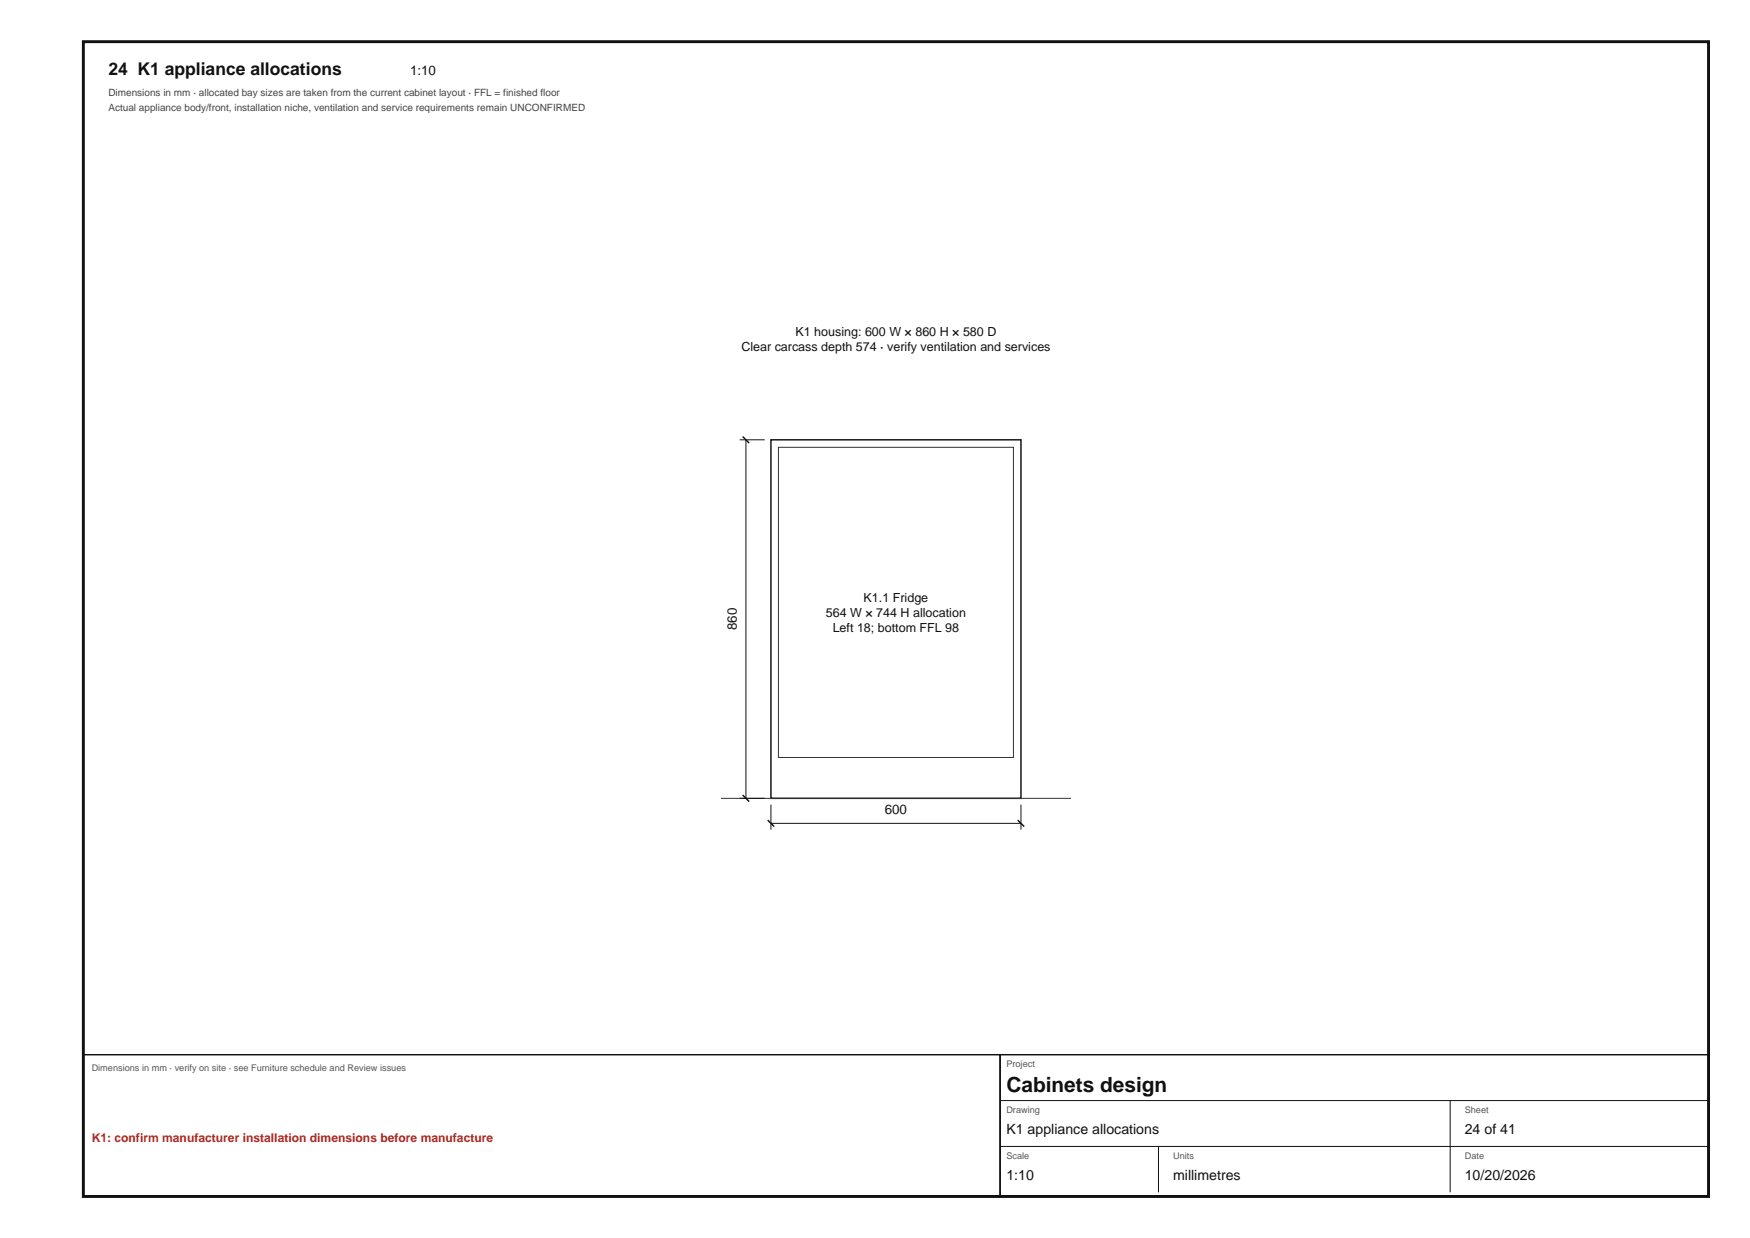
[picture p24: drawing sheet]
<svg xmlns="http://www.w3.org/2000/svg" width="420mm" height="297mm" viewBox="0 0 420 297" stroke-linecap="round" stroke-linejoin="round" font-family="sans-serif">
<defs><g id="words">
<text font-size="5" fill="#111" x="241.5" y="262">Cabinets design</text>
<text font-size="4.2" fill="#111" x="26" y="18">24 K1 appliance allocations</text>
<g font-size="3.4" fill="#111">
<text x="241.5" y="272">K1 appliance allocations</text>
<text x="351.5" y="272">24 of 41</text>
<text x="241.5" y="283">1:10</text>
<text x="281.5" y="283">millimetres</text>
<text x="351.5" y="283">10/20/2026</text>
</g>
<g font-size="3.2" fill="#111">
<text x="98.4" y="18">1:10</text>
<text x="176.8" y="151.2" transform="rotate(-90 176.8 151.2)">860</text>
<text x="212.4" y="195.3">600</text>
</g>
<g font-size="3" fill="#111">
<text x="190.9" y="80.5">K1 housing: 600 W × 860 H × 580 D</text>
<text x="177.9" y="84.1">Clear carcass depth 574 · verify ventilation and services</text>
<text x="198.2" y="148.1">564 W × 744 H allocation</text>
<text x="207.3" y="144.5">K1.1 Fridge</text>
<text x="199.8" y="151.7">Left 18; bottom FFL 98</text>
</g>
<text font-size="2.9" fill="#b3261e" x="22" y="274">K1: confirm manufacturer installation dimensions before manufacture</text>
<g font-size="2.4" fill="#444">
<text x="26" y="23">Dimensions in mm · allocated bay sizes are taken from the current cabinet layout · FFL = finished floor</text>
<text x="26" y="26.6">Actual appliance body/front, installation niche, ventilation and service requirements remain UNCONFIRMED</text>
</g>
<g font-size="2.2" fill="#555">
<text x="22" y="257">Dimensions in mm · verify on site · see Furniture schedule and Review issues</text>
<text x="241.5" y="256">Project</text>
<text x="241.5" y="267">Drawing</text>
<text x="351.5" y="267">Sheet</text>
<text x="241.5" y="278">Scale</text>
<text x="281.5" y="278">Units</text>
<text x="351.5" y="278">Date</text>
</g>
</g></defs>
<path d="M20 10h390.1v277h-390.1z" fill="none" stroke="#111" stroke-width=".7" stroke-linecap="butt"/>
<path d="M178.2 104.7l1.6 1.6M185 105.5h60v86h-60zM178.2 190.7l1.6 1.6M184.2 196.7l1.6 1.6M244.3 196.7l1.5 1.6M20 253h220v34h-220zM240 253h170.1v34h-170.1z" fill="none" stroke="#111" stroke-width=".35"/>
<path d="M186.8 107.3h56.4v74.4h-56.4zM173 191.5h84" fill="none" stroke="#333" stroke-width=".24"/>
<path d="M177.5 105.5h6M179 105.5v86M177.5 191.5h6M185 197.5h60M185 193v6M245 193v6M240 264h170.1M240 275h170.1M278 275v11M348 264v22" fill="none" stroke="#111" stroke-width=".24"/>
<use href="#words"/>
</svg>
